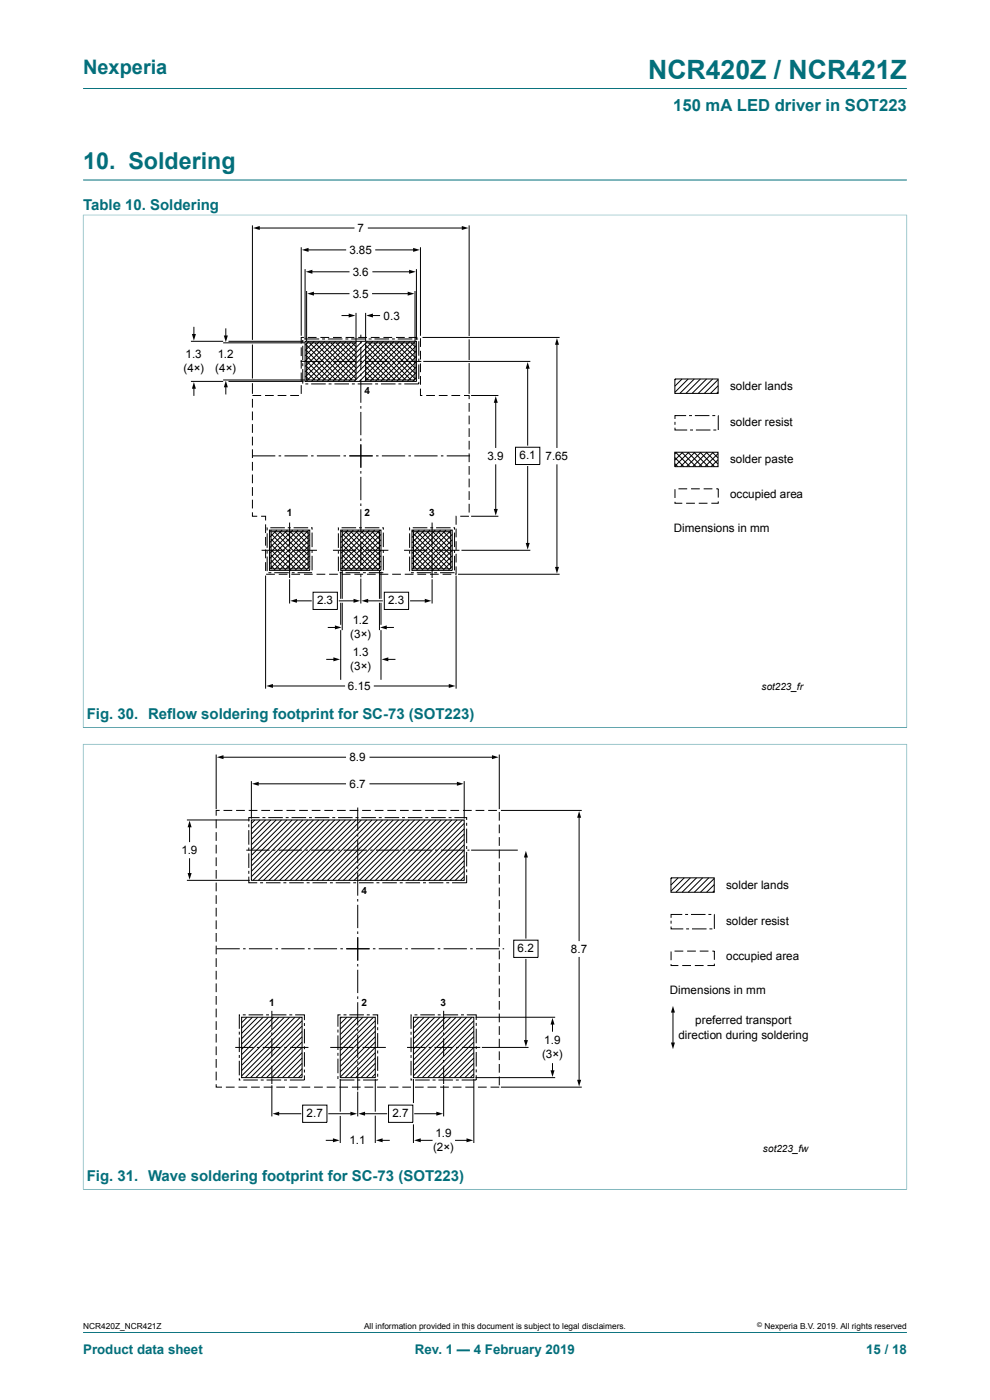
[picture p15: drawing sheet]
<svg xmlns="http://www.w3.org/2000/svg" width="210mm" height="297mm" viewBox="0 0 210 297" stroke-linecap="round" stroke-linejoin="round" font-family="sans-serif">
<defs><g id="words">
<text font-size="5.6" fill="#036f7b" x="137.5" y="16.8">NCR420Z / NCR421Z</text>
<text font-size="4.9" fill="#036f7b" x="17.6" y="35.9">10. Soldering</text>
<text font-size="4.2" fill="#036f7b" x="17.6" y="15.6">Nexperia</text>
<text font-size="3.5" fill="#036f7b" x="142.8" y="23.7">150 mA LED driver in SOT223</text>
<g font-size="3.2" fill="#036f7b">
<text x="17.6" y="44.5">Table 10. Soldering</text>
<text x="18.4" y="152.5">Fig. 30. Reflow soldering footprint for SC-73 (SOT223)</text>
<text x="18.4" y="250.4">Fig. 31. Wave soldering footprint for SC-73 (SOT223)</text>
</g>
<g font-size="2.8" fill="#036f7b">
<text x="17.6" y="287.2">Product data sheet</text>
<text x="88" y="287.2">Rev. 1 — 4 February 2019</text>
<text x="183.7" y="287.2">15 / 18</text>
</g>
<g font-size="2.5">
<text x="74.1" y="53.8">3.85</text>
<text x="75.8" y="49.2">7</text>
<text x="74.8" y="58.5">3.6</text>
<text x="74.8" y="63.2">3.5</text>
<text x="81.4" y="67.8">0.3</text>
<text x="39.4" y="75.9">1.3</text>
<text x="46.2" y="75.9">1.2</text>
<text x="38.9" y="78.9">(4×)</text>
<text x="45.7" y="78.9">(4×)</text>
<text x="154.9" y="82.8">solder lands</text>
<text x="154.9" y="90.4">solder resist</text>
<text x="103.4" y="97.5">3.9</text>
<text x="110.2" y="97.5">6.1</text>
<text x="115.7" y="97.5">7.65</text>
<text x="154.9" y="98.2">solder paste</text>
<text x="154.9" y="105.6">occupied area</text>
<text x="142.9" y="112.9">Dimensions in mm</text>
<text x="67.3" y="128.2">2.3</text>
<text x="82.4" y="128.2">2.3</text>
<text x="74.3" y="135.4">(3×)</text>
<text x="74.8" y="132.4">1.2</text>
<text x="74.3" y="142.2">(3×)</text>
<text x="74.8" y="139.1">1.3</text>
<text x="73.8" y="146.4">6.15</text>
<text x="74.2" y="161.5">8.9</text>
<text x="74.2" y="167.1">6.7</text>
<text x="38.5" y="181.2">1.9</text>
<text x="154" y="188.6">solder lands</text>
<text x="154" y="196.3">solder resist</text>
<text x="109.8" y="202">6.2</text>
<text x="121.1" y="202.1">8.7</text>
<text x="154" y="203.7">occupied area</text>
<text x="142.1" y="210.9">Dimensions in mm</text>
<text x="115.4" y="221.5">1.9</text>
<text x="143.9" y="220.3">direction during soldering</text>
<text x="147.5" y="217.3">preferred transport</text>
<text x="115" y="224.5">(3×)</text>
<text x="65" y="237">2.7</text>
<text x="83.2" y="237">2.7</text>
<text x="74.2" y="242.7">1.1</text>
<text x="91.9" y="244.2">(2×)</text>
<text x="92.4" y="241.2">1.9</text>
</g>
<g font-size="2.1">
<text x="77.3" y="83.6">4</text>
<text x="60.8" y="109.5">1</text>
<text x="77.3" y="109.5">2</text>
<text x="91.1" y="109.5">3</text>
<text x="161.6" y="146.4">sot223_fr</text>
<text x="76.7" y="189.7">4</text>
<text x="57.1" y="213.5">1</text>
<text x="76.7" y="213.5">2</text>
<text x="93.5" y="213.5">3</text>
<text x="161.8" y="244.4">sot223_fw</text>
</g>
<g font-size="1.8">
<text x="17.6" y="282">NCR420Z_NCR421Z</text>
<text x="77.2" y="282">All information provided in this document is subject to legal disclaimers.</text>
<text x="162.2" y="282">Nexperia B.V. 2019. All rights reserved</text>
</g>
<text font-size="1.4" x="160.6" y="281.6">©</text>
</g></defs>
<path d="M17.6 18.8h174.8M17.6 38.2h174.8M17.6 45.6h174.8M17.6 45.5v108.9M192.4 45.5v108.9M17.6 157.9h174.8M17.6 154.3h174.8M17.6 157.8v94.6M192.4 157.8v94.6M17.6 252.3h174.8M17.6 282.6h174.8" fill="none" stroke="#036f7b" stroke-width=".21"/>
<g fill="none" stroke="#000" stroke-width=".21">
<path d="M53.5 47.8v24.3M54.8 48.4h20.3M63.9 52.5v18.7M64.7 57.1v15M65.2 53h8.1M66 57.7h8M78.1 48.4h20.1M79.1 57.7h8M79.7 53h8.2M88.3 57.1v15M89.2 52.5v18.7M99.5 47.8v23.5"/>
<path d="M40.5 72.4h6.8M41.1 69.4v1.7M47.3 72.7h17.4M47.9 69.8v1.7M48.5 72.4h15.9M53.5 73.1v7.2M63.8 76.7h4.9M63.9 73.7v1.8M63.9 76.4v1.8M63.9 79v1.9M64.2 72.1v.6M64.2 73.4v3"/>
<path d="M64.2 77.1v.6M64.2 78.3v3.1M64.5 71.6h-.6v1.3M64.6 71.9h3.1M64.7 72.4h23.6v8.5h-23.6zM65 72.7h10.5v7.9h-10.5zM65 61.7v10.7M65 73.2l7.4 7.4M65 74.4l6.3 6.2M65 75.5l5.2 5.1M65 76.6l4 4M65 77.8l2.9 2.8"/>
<path d="M65 78.9l1.8 1.7M65.3 71.6h1.8M65.5 72.4l-.8 .8M65.7 72.7l7.8 7.9M66.3 62.3h7.7M66.7 72.4l-2 2M66.8 72.7l7.9 7.9M67.8 72.4l-3.1 3.1M67.9 72.7l7.6 7.6M68 71.6h1.8M68.3 71.9h.6M68.9 72.4l-4.2 4.2"/>
<path d="M69 72.7l6.5 6.5M69.4 76.7h.6M69.6 71.9h3M70.1 72.4l-5.4 5.3M70.2 72.7l5.3 5.4M70.6 71.6h1.9M70.7 76.7h4.9M71.2 72.4l-6.5 6.5M71.3 72.7l4.2 4.2M72.3 72.4l-7.6 7.6M72.4 72.7l3.1 3.1M72.6 66.9h1.6"/>
<path d="M73.3 71.9h.6M73.3 71.6h1.9M73.4 72.4l-8.5 8.5M73.6 72.7l1.9 2M74.5 71.9h3.1M74.6 72.4l-8.5 8.5M74.7 72.7l.8 .9M75.5 66.4v6M75.7 72.4l-8.5 8.5M76 71.6h1.8M76.3 76.7h.5M76.5 71v.7"/>
<path d="M76.5 72.4v.5M76.5 73.6v5M76.5 79.3v.5M76.8 72.4l-8.5 8.5M77.5 76.7h5M77.6 72.7h10.4v7.9h-10.4zM77.6 66.4v6M77.6 73.2l7.3 7.4M77.6 74.4l6.2 6.2M77.6 75.5l5.1 5.1M77.6 76.6l3.9 4M77.6 77.8l2.8 2.8"/>
<path d="M77.6 78.9l1.7 1.7M78 72.4l-8.5 8.5M78.2 72.7l7.9 7.9M78.2 71.9h.6M78.7 71.6h1.8M78.8 66.9h1.7M79 62.3h7.8M79.1 72.4l-8.5 8.5M79.3 72.7l7.9 7.9M79.4 71.9h3.1M80.2 72.4l-8.5 8.5M80.4 72.7l7.6 7.6"/>
<path d="M81.3 71.6h1.9M81.3 72.4l-8.5 8.5M81.6 72.7l6.4 6.5M82.5 72.4l-8.5 8.5M82.7 72.7l5.3 5.4M83.1 71.9h.7M83.2 76.7h.5M83.6 72.4l-8.5 8.5M83.8 72.7l4.2 4.2M84 71.6h1.9M84.4 71.9h3.1M84.4 76.7h5"/>
<path d="M84.7 72.4l-8.5 8.5M84.9 72.7l3.1 3.1M85.9 72.4l-8.5 8.5M86.1 72.7l1.9 2M86.7 71.6h1.8M87 72.4l-8.5 8.5M87.2 72.7l.8 .9M88 61.7v10.7M88.1 71.9h.6M88.1 72.4l-8.5 8.5M88.3 73.3l-7.6 7.6M88.3 74.5l-6.4 6.4"/>
<path d="M88.3 75.6l-5.3 5.3M88.3 76.7l-4.2 4.2M88.3 77.8l-3 3.1M88.3 79l-1.9 1.9M88.8 72.4v3.1M88.8 76.1v.6M88.8 77.3v3.1M89.2 71.8v1.8M89.2 74.4v1.9M89.2 77.1v1.8M89.2 79.8v1.8M89.6 71.6h29.1"/>
<path d="M89.8 76.7h22.7M99.5 72v4.4M99.5 77v6.5M111.9 77.9v16.5M118.1 72.9v22M40.5 80.9h6.8M41.1 82.2v1.7M47.3 80.6h17.4M47.9 81.9v1.7M48.5 80.9h15.9M53.5 96.7h4.9M53.5 83.9h1.9"/>
<path d="M53.5 81.3v2.2M53.5 84.6v1.9M53.5 87.3v1.8M53.5 90v1.8M53.5 92.6v1.9M53.5 95.3v1.9M53.5 98v1.8M56.2 83.9h1.9M58.9 83.9h1.8M59.1 96.7h.5M60.3 96.7h5M61.6 83.9h1.8"/>
<path d="M63.9 81.7v1.9M64.8 81.4h.6M65 80l.6 .6M66 96.7h.5M66 81.4h3.1M67.2 96.7h5M69.7 81.4h.6M70.9 81.4h3.1M72.9 96.7h.5M74.1 96.7h5M74.6 81.4h.7M75.9 81.4h3.1"/>
<path d="M76.5 80.5v4.9M76.5 86.2v.5M76.5 87.4v4.9M76.5 93v.6M76.5 94.3v4.9M76.5 99.9v.6M77.6 80l.6 .6M79.6 81.4h.6M79.8 96.7h.5M80.8 81.4h3.1M81 96.7h4.9M84.5 81.4h.6"/>
<path d="M86.6 96.7h.6M87.9 96.7h4.9M88.3 80.1l-.8 .8M88.8 81v.4h-3M89.2 82.4v1.5h.4M90.4 83.9h1.9M93.1 83.9h1.8M93.5 96.7h.6M94.8 96.7h4.9M95.8 83.9h1.8M98.4 83.9h1.1v.8M99.5 85.5v1.8"/>
<path d="M99.5 88.2v1.8M99.5 90.8v1.9M99.5 93.5v1.9M99.5 96.2v1.8M99.5 98.9v1.8M99.9 83.9h5.8M105.2 85.2v9.7M105.2 98.6v9.7M109.4 94.9h5.1v3.6h-5.1zM111.9 99v16.5M118.1 98.6v21.9M143.1 95.9h9.2v3.1h-9.2z"/>
<path d="M143.1 97.1l2 1.9M143.1 98.4l.7 .6M143.2 80.4h9.1v3.1h-9.1zM143.2 90.7v.5h2.6M143.2 89.5v.6M143.3 95.9l3.1 3.1M143.4 80.4l-.2 .2M143.5 95.9l-.4 .4M144.6 95.9l3.1 3.1M144.7 80.4l-1.5 1.5M144.8 95.9l-1.7 1.7M145.5 88.2h-2.3v.7"/>
<path d="M145.9 95.9l3.1 3.1M146 80.4l-2.8 2.8M146.1 95.9l-3 3M146.2 88.2h.6M146.4 91.2h.6M147.2 95.9l3.1 3.1M147.3 80.4l-3.1 3.1M147.4 88.2h3.1M147.4 95.9l-3.1 3.1M147.6 91.2h3.1M148.5 95.9l3.1 3.1M148.6 80.4l-3.1 3.1"/>
<path d="M148.7 95.9l-3.1 3.1M149.8 95.9l2.5 2.6M149.9 80.4l-3.1 3.1M150 95.9l-3.1 3.1M151.1 95.9l1.2 1.3M151.1 88.2h.6M151.2 80.4l-3.1 3.1M151.3 95.9l-3.1 3.1M151.3 91.2h.6M152.3 98.8l-.2 .2M152.3 97.5l-1.5 1.5M152.3 96.2l-2.8 2.8"/>
<path d="M152.3 88.2l.1 3M152.3 83.1l-.3 .4M152.3 81.8l-1.6 1.7M152.3 80.5l-2.9 3M53.5 108.7v.8h1.1M53.5 100.7v1.8M53.5 103.3v1.9M53.5 106v1.9M55.4 109.5h.9v.9M55.5 116.7h4.9M56.3 111.2v1.9M56.3 113.9v1.9"/>
<path d="M56.3 116.6v1.8M56.3 119.3v1.8M56.7 113.1v3.1M56.7 116.8v.7M56.7 118.1v3.1M56.7 112v.5M57.2 112.5h8.5v8.5h-8.5zM57.3 112h3.1M57.5 112.8h7.9v7.9h-7.9zM57.5 113.2l7.4 7.5M57.5 114.4l6.3 6.3M57.5 115.5l5.2 5.2"/>
<path d="M57.5 116.6l4 4.1M57.5 117.7l2.9 3M57.5 118.9l1.8 1.8M57.6 112.5l-.4 .4M58.2 112.8l7.2 7.2M58.7 112.5l-1.5 1.5M59.3 112.8l6.1 6.1M59.8 112.5l-2.6 2.6M60.4 112.8l5 4.9M61 112.5l-3.8 3.8M61 112h.7M61.1 116.7h.6"/>
<path d="M61.4 110.9v4.9M61.4 116.5v.5M61.4 117.7v4.9M61.6 112.8l3.8 3.8M62.1 112.5l-4.9 4.9M62.3 112h3.1M62.4 116.7h4.8M62.7 112.8l2.7 2.7M63.2 112.5l-6 6M63.8 112.8l1.6 1.6M64.4 112.5l-7.2 7.2M65 112.8l.4 .4"/>
<path d="M65.5 112.5l-8.3 8.3M65.7 113.4l-7.6 7.6M65.7 114.5l-6.5 6.5M65.7 115.6l-5.3 5.4M65.7 116.8l-4.2 4.2M65.7 117.9l-3.1 3.1M65.7 119l-1.9 2M66 112h.2v.4M66.2 113v3.1M66.2 116.7v.6M66.2 117.9v3.1M70.6 116.7h5"/>
<path d="M71.8 113.1v3.1M71.8 116.8v.7M71.8 118.1v3.1M71.8 112v.5M72.3 112.5h8.5v8.5h-8.5zM72.5 112h3M72.6 112.8h7.9v7.9h-7.9zM72.6 113.2l7.4 7.5M72.6 114.4l6.3 6.3M72.6 115.5l5.2 5.2M72.6 116.6l4.1 4.1M72.6 117.7l2.9 3"/>
<path d="M72.6 118.9l1.8 1.8M72.7 112.5l-.4 .4M73.3 112.8l7.2 7.2M73.8 112.5l-1.5 1.5M74.4 112.8l6.1 6.1M75 112.5l-2.7 2.6M75.5 112.8l5 4.9M76.1 112.5l-3.8 3.8M76.2 112h.6M76.3 116.7h.5M76.5 101.2v4.9M76.5 106.8v.5"/>
<path d="M76.5 108v5M76.5 113.7v.5M76.5 114.9v5M76.7 112.8l3.8 3.8M77.2 112.5l-4.9 4.9M77.4 112h3.1M77.5 116.7h4.9M77.8 112.8l2.7 2.7M78.3 112.5l-6 6M78.9 112.8l1.6 1.6M79.5 112.5l-7.2 7.2M80.1 112.8l.4 .4"/>
<path d="M80.6 112.5l-8.3 8.3M80.8 113.4l-7.6 7.6M80.8 114.5l-6.4 6.5M80.8 115.6l-5.3 5.4M80.8 116.8l-4.2 4.2M80.8 117.9l-3.1 3.1M80.8 119l-1.9 2M81.1 112h.2v.4M81.3 113v3.1M81.3 116.7v.6M81.3 117.9v3.1M85.7 116.7h4.9"/>
<path d="M86.9 113.1v3.1M86.9 116.8v.7M86.9 118.1v3.1M86.9 112v.5M87.4 112.5h8.5v8.5h-8.5zM87.6 112h3.1M87.7 112.8h7.9v7.9h-7.9zM87.7 113.2l7.5 7.5M87.7 114.4l6.3 6.3M87.7 115.5l5.2 5.2M87.7 116.6l4.1 4.1M87.7 117.7l2.9 3"/>
<path d="M87.7 118.9l1.8 1.8M87.8 112.5l-.4 .4M88.4 112.8l7.2 7.2M88.9 112.5l-1.5 1.5M89.5 112.8l6.1 6.1M90.1 112.5l-2.7 2.6M90.7 112.8l4.9 4.9M91.2 112.5l-3.8 3.8M91.3 112h.6M91.4 116.7h.5M91.7 110.9v4.9M91.7 116.5v.5"/>
<path d="M91.7 117.7v4.9M91.8 112.8l3.8 3.8M92.3 112.5l-4.9 4.9M92.5 112h3.1M92.6 116.7h4.9M92.9 112.8l2.7 2.7M93.5 112.5l-6.1 6M94 112.8l1.6 1.6M94.6 112.5l-7.2 7.2M95.2 112.8l.4 .4M95.7 112.5l-8.3 8.3M95.9 113.4l-7.6 7.6"/>
<path d="M95.9 114.5l-6.4 6.5M95.9 115.6l-5.3 5.4M95.9 116.8l-4.2 4.2M95.9 117.9l-3 3.1M95.9 119l-1.9 2M96.2 112h.2v.4M96.4 113v3.1M96.4 116.7v.6M96.4 117.9v3.1M96.7 112.1v1.9M96.7 114.8v1.9M96.7 117.5v1.8"/>
<path d="M96.8 109.5l-.1 1.8M97.6 109.5h1.9M97.9 116.7h14.6M99.5 101.5v1.9M99.5 104.2v1.9M99.5 106.9v1.8M99.9 109.5h5.8M143.2 106.5v.3h1.5M143.2 103.8v1.8M143.9 103.7h1.9M145.5 106.8h1.9M146.6 103.7h1.8"/>
<path d="M148.2 106.8h1.9M149.3 103.7h1.8M151.9 103.7h.5v1.9M152.4 106.4v.4h-1.5M56.3 122.1v24M56.5 121.8h1.8M56.9 121.5h.7M57.5 120l.7 .7M58.2 121.5h3.1M59.1 121.8h1.9M61.4 122.9v5.1M61.8 121.8h1.8"/>
<path d="M61.9 121.5h.6M62.7 127.5h3.3M63.1 121.5h3.1M64.5 121.8h1.8M65.7 120.1l-.8 .9M66.4 125.6h5.2v3.7h-5.2zM67.1 121.8h1.9M69.3 139.9h1.7M69.6 133.1h1.7M69.8 121.8h1.9M72 127.5h3.3M72.1 121.5h.6"/>
<path d="M72.3 121.3v5.7M72.3 127.9v4.6M72.3 133.7v10.5M72.5 121.8h1.8M72.6 121v6M72.6 127.9v5.8M72.6 120l.7 .7M73.3 121.5h3.1M75.2 121.8h1.8M76.5 120.6v.5M76.5 121.8v.7M76.5 122.7v5.3"/>
<path d="M77 121.5h.6M77.8 127.5h3.3M77.8 121.8h1.9M78.2 121.5h3.1M80.5 121v6M80.5 127.9v5.8M80.5 121.8h1.9M80.8 121.3v5.7M80.8 127.9v4.6M80.8 133.7v10.5M80.8 120.1l-.8 .9M81.5 125.6h5.2v3.7h-5.2z"/>
<path d="M81.8 133.1h1.7M82.1 139.9h1.7M83.2 121.8h1.8M85.9 121.8h1.8M87.1 127.5h3.3M87.2 121.5h.6M87.7 120l.7 .7M88.4 121.5h3.1M88.5 121.8h1.9M91.2 121.8h1.9M91.7 122.9v5.1M92.1 121.5h.6"/>
<path d="M93.3 121.5h3.1M93.9 121.8h1.8M95.9 120.1l-.8 .9M96.7 120.2v1.6h-.1M96.7 122.1v24M97.2 121.8h21.5M57.6 145.5h15.5M79.4 145.5h16.1M39.6 174h13.4M40.2 175.2v3.3M45.9 160.1v11.5M45.9 173.9v1.8"/>
<path d="M45.9 176.5v1.9M45.9 179.2v1.9M46.6 171.9h-.7v1.1M47.1 160.6h26.2M47.4 171.9h1.9M50.1 171.9h1.8M52.8 171.9h1.8M52.8 174.9v.6M52.8 176.1v3.1M52.8 179.8v.6M53.3 174h45.2v12.8h-45.2zM53.3 165.7v8"/>
<path d="M54.1 174l-.8 .7M54.6 166.3h18.7M55.1 173.5h-2.3v.8M55.2 174l-1.9 1.8M55.4 171.9h1.9M55.7 173.5h.6M56.3 174l-3 2.9M56.9 173.5h3.1M57.4 174l-4.1 4.1M58.1 171.9h1.9M58.6 174l-5.3 5.2M59.7 174l-6.4 6.3"/>
<path d="M60.6 173.5h.6M60.8 171.9h1.8M60.8 174l-7.5 7.5M61.8 173.5h3.1M62 174l-8.7 8.6M63.1 174l-9.8 9.7M63.5 171.9h1.8M64.2 174l-10.9 10.8M65.4 174l-12.1 12M65.5 173.5h.7M66.1 171.9h1.9M66.5 174l-12.8 12.8"/>
<path d="M66.8 173.5h3.1M67.6 174l-12.8 12.8M68.7 174l-12.8 12.8M68.8 171.9h1.9M69.9 174l-12.8 12.8M70.5 173.5h.6M71 174l-12.8 12.8M71.5 171.9h1.8M71.7 173.5h3.1M72.1 174l-12.8 12.8M73.3 174l-12.9 12.8M74.1 171.9h1.9"/>
<path d="M74.4 174l-12.8 12.8M75.4 173.5h.6M75.5 174l-12.8 12.8M75.9 171.3v5M75.9 177v.5M75.9 178.2v4.9M76.6 174l-12.8 12.8M76.7 173.5h3M76.8 171.9h1.9M77.8 174l-12.8 12.8M78.5 166.3h18.7M78.5 160.6h26.1"/>
<path d="M78.9 174l-12.8 12.8M79.5 171.9h1.8M80 174l-12.8 12.8M80.4 173.5h.6M81.2 174l-12.9 12.8M81.6 173.5h3.1M82.2 171.9h1.8M82.3 174l-12.8 12.8M83.4 174l-12.8 12.8M84.5 174l-12.8 12.8M84.8 171.9h1.9M85.3 173.5h.6"/>
<path d="M85.7 174l-12.8 12.8M86.5 173.5h3.1M86.8 174l-12.8 12.8M87.5 171.9h1.9M87.9 174l-12.8 12.8M89.1 174l-12.9 12.8M90.2 171.9h1.8M90.2 174l-12.8 12.8M90.2 173.5h.6M91.3 174l-12.8 12.8M91.5 173.5h3M92.4 174l-12.8 12.8"/>
<path d="M92.9 171.9h1.8M93.6 174l-12.8 12.8M94.7 174l-12.8 12.8M95.2 173.5h.6M95.5 171.9h1.9M95.8 174l-12.8 12.8M96.4 173.5h2.6v.4M97 174l-12.8 12.8M98.1 174l-12.8 12.8M98.2 171.9h1.9M98.5 175.8l-11 11M98.5 177l-9.8 9.8"/>
<path d="M98.5 178.1l-8.7 8.7M98.5 179.2l-7.6 7.6M98.5 174.7l-12.1 12.1M98.5 165.7v8M99 174.6v.6M99 175.8v3.1M99 179.5v.6M100.9 171.9h1.8M103.6 171.9h1.8M105.9 160.1v11.5M105.9 172.2v1.9M105.9 174.9v1.9"/>
<path d="M105.9 177.6v1.8M106.3 171.9h17.1M122.8 173.2v26.3M39.6 186.8h13.4M40.2 182.2v3.3M45.9 181.9v1.8M45.9 184.6v1.8M45.9 187.2v1.9M45.9 189.9v1.9M45.9 192.6v1.8M45.9 195.3v1.8M45.9 197.9v1.9"/>
<path d="M52.2 180.4h5M52.8 186v1.3h1.8M52.8 181v3.1M52.8 184.7v.7M55.2 187.3h.6M56.4 187.3h3.1M57.9 180.4h.5M59.1 180.4h5M60.1 187.3h.6M61.4 187.3h3M64.8 180.4h.5M65.1 187.3h.6"/>
<path d="M66 180.4h4.9M66.3 187.3h3.1M70 187.3h.6M71.2 187.3h3.1M71.6 180.4h.6M72.9 180.4h4.9M74.9 187.3h.6M75.9 183.8v.6M75.9 185.1v4.9M75.9 190.7v.5M75.9 192v4.9M75.9 197.6v.5"/>
<path d="M75.9 198.8v5M76.2 187.3h3M78.5 180.4h.6M79.8 180.4h4.9M79.9 187.3h.6M81.1 187.3h3.1M84.8 187.3h.6M85.4 180.4h.5M86 187.3h3.1M86.6 180.4h5M89.7 187.3h.6M91 187.3h3"/>
<path d="M92.3 180.4h.5M93.5 180.4h5l-6.4 6.4M94.7 187.3h.6M98.5 181.5l-5.3 5.3M98.5 182.6l-4.2 4.2M98.5 183.7l-3.1 3.1M98.5 184.9l-1.9 1.9M98.5 186l-.8 .8M99 185.7v1.6h-3.1M99 180.7v3.1M99 184.4v.6M99.2 180.4h.4"/>
<path d="M99.9 180.4h9.9M105.9 180.3v1.8M105.9 182.9v1.9M105.9 185.6v1.9M105.9 188.3v1.8M105.9 191v1.8M105.9 193.6v1.9M105.9 196.3v1.9M105.9 199v1.8M109 199.5h5.1v3.6h-5.1zM111.6 181.6v17.4M142.3 186.2h9.2v3.1h-9.2z"/>
<path d="M142.3 196.6v.5h2.6M142.3 195.3v.6M142.6 186.2l-.3 .3M143.9 186.2l-1.6 1.6M144.7 194h-2.4v.7M145.1 186.2l-2.8 2.9M145.3 194h.7M145.6 197.1h.6M146.5 186.2l-3.1 3.1M146.6 194h3.1M146.8 197.1h3.1M147.7 186.2l-3 3.1"/>
<path d="M149 186.2l-3 3.1M150.3 194h.6M150.3 186.2l-3 3.1M150.5 197.1h.6M151.5 194v3.1M151.5 189l-.3 .3M151.5 187.7l-1.6 1.6M151.5 186.4l-2.9 2.9M45.9 200.6v1.9M45.9 203.3v1.8M45.9 205.9v1.9M45.9 208.6v1.9"/>
<path d="M45.9 211.3v1.8M45.9 214v1.8M45.9 216.6v1.9M45.9 219.3v1.9M45.9 201.3h5M50.8 218.9v.6M50.9 215.3h-.1v3M51.3 215.8h12.8v12.8h-12.8zM51.5 215.3h.6M51.6 201.3h.5M52.4 215.8l-1.1 1.2M52.7 215.3h3.1"/>
<path d="M52.8 201.3h4.9M53.5 215.8l-2.2 2.3M54.7 215.8l-3.4 3.4M55.8 215.8l-4.5 4.5M56.4 215.3h.7M56.9 215.8l-5.6 5.7M57.7 214.4v3.9M57.7 219v.6M57.7 215.3h3.1M58.1 215.8l-6.8 6.8M58.4 201.3h.6M59.2 215.8l-7.9 7.9"/>
<path d="M59.7 201.3h4.9M60.3 215.8l-9 9.1M61.4 215.3h.6M61.4 215.8l-10.1 10.2M62.6 215.8l-11.3 11.3M62.6 215.3h2v1.1M63.7 215.8l-12.4 12.4M64.1 217.7l-11 10.9M64.1 218.8l-9.8 9.8M64.1 219.9l-8.7 8.7M64.1 216.5l-12.1 12.1M64.6 217v.7"/>
<path d="M64.6 218.3v3.1M65.3 201.3h.6M66.6 201.3h4.9M71.7 218.4v.6M71.7 219.7v3M72.2 215.8h7.4v12.8h-7.4zM72.2 201.3h.5M72.3 215.3h-.6v2.5M72.4 215.8l-.2 .3M72.9 215.3h.6M73.4 201.3h5M73.6 215.8l-1.4 1.4"/>
<path d="M74.1 215.3h3.1M74.7 215.8l-2.5 2.5M75.8 215.8l-3.6 3.7M75.9 204.5v.5M75.9 205.7v5M75.9 211.4v.5M75.9 212.6v5M75.9 218.3v.5M75.9 219.5v4.9M77 215.8l-4.8 4.8M77.8 215.3h.6M78.1 215.8l-5.9 5.9"/>
<path d="M79 215.3h1.1v2M79.1 201.3h.5M79.2 215.8l-7 7M79.6 217.7l-7.4 7.4M79.6 218.8l-7.4 7.4M79.6 219.9l-7.4 7.5M79.6 216.5l-7.4 7.5M80.1 217.9v.6M80.1 219.2v3M80.3 201.3h5M86 201.3h.5M87.2 218.9v.6"/>
<path d="M87.2 201.3h5M87.3 215.3h-.1v3M87.7 215.8h12.8v12.8h-12.8zM87.9 215.3h.6M88.8 215.8l-1.1 1.2M89.2 215.3h3M90 215.8l-2.3 2.3M91.1 215.8l-3.4 3.4M92.2 215.8l-4.5 4.5M92.9 215.3h.6M92.9 201.3h.5M93.4 215.8l-5.7 5.7"/>
<path d="M94.1 215.3h3.1M94.1 201.3h4.9M94.1 214.4v3.9M94.1 219v.6M94.5 215.8l-6.8 6.8M95.6 215.8l-7.9 7.9M96.7 215.8l-9 9.1M97.8 215.3h.6M97.9 215.8l-10.2 10.2M99 215.8l-11.3 11.3M99 215.3h2v1.1M99.7 201.3h.6"/>
<path d="M100.1 215.8l-12.4 12.4M100.5 217.7l-10.9 10.9M100.5 218.8l-9.8 9.8M100.5 219.9l-8.7 8.7M100.5 216.5l-12.1 12.1M100.9 215.8h16.9M101 201.3h4.9M101 217v.6M101 218.2v3.1M105.9 201.7v1.8M105.9 204.3v1.9M105.9 207v1.9"/>
<path d="M105.9 209.7v1.8M105.9 212.3v1.9M105.9 215v1.9M105.9 217.7v1.8M106.6 201.3h.3M111.6 203.5v17.4M117.2 217.1v1.7M122.8 203.1v26.3M142.3 204.5v.3h1.6M142.3 201.9v1.8M142.8 214.5v7.1M143.1 201.8h1.8"/>
<path d="M144.7 204.8h1.9M145.8 201.8h1.8M147.4 204.8h1.8M148.4 201.8h1.9M151.1 201.8h.4v1.8M151.5 204.4v.4h-1.4M45.9 230v.6h1.2M45.9 222v1.8M45.9 224.7v1.8M45.9 227.3v1.9M47.9 230.6h1.9M49.9 222.2h3.9"/>
<path d="M50.6 230.6h1.8M50.8 228.7v.4h.2M50.8 220.1v3.1M50.8 223.8v.6M50.8 225v3.1M51.6 229.1h3.1M53.3 230.6h1.8M54.5 222.2h.5M55.3 229.1h.6M55.7 222.2h3.9M55.9 230.6h1.9M56.6 229.1h3"/>
<path d="M57.7 220.3v3.8M57.7 224.8v.6M57.7 226.1v3.9M57.7 230.3v6.5M58.6 230.6h1.9M58.9 236.3h4.9M60.3 229.1h.6M60.3 222.2h.5M61.3 230.6h1.8M61.5 222.2h3.9M64 230.6h1.8M64.1 221.1l-7.6 7.5"/>
<path d="M64.1 222.2l-6.4 6.4M64.1 223.3l-5.3 5.3M64.1 224.5l-4.2 4.1M64.1 225.6l-3 3M64.1 226.7l-1.9 1.9M64.1 227.8l-.8 .8M64.2 234.4h5.2v3.7h-5.2zM64.6 228.1v1h-3.1M64.6 222v.6M64.6 223.2v3.1M64.6 226.9v.6M66.6 230.6h1.9"/>
<path d="M69.3 230.6h1.9M69.7 236.3h4.9M70.1 222.2h4.9M71.7 223.4v.6M71.7 224.6v3.1M71.7 228.3v.6M72 230.6h1.8M72.1 229.1h3.1M72.2 228.9v6.9M72.2 236.7v5.8M74.6 230.6h1.9M75.7 222.2h.5"/>
<path d="M75.8 229.1h.6M75.9 225.1v.6M75.9 226.4v4.9M75.9 231.6v5.2M76.9 222.2h4.9M77.2 236.3h4.8M77.3 230.6h1.9M79.6 221.1l-7.4 7.4M79.6 222.2l-6.4 6.4M79.6 223.3l-5.3 5.3M79.6 224.5l-4.2 4.1M79.6 225.6l-3 3"/>
<path d="M79.6 226.7l-1.9 1.9M79.6 227.8l-.8 .8M79.6 228.9v6.9M79.6 236.7v5.8M80 230.6h1.8M80.1 229l-3.1 .1M80.1 222.9v.6M80.1 224.1v3.1M80.1 227.8v.6M82.4 234.4h5.2v3.7h-5.2zM82.7 230.6h1.8M85.3 230.6h1.9"/>
<path d="M86.3 222.2h3.9M87.2 228.8v.3h.2M87.2 220.1v3.1M87.2 223.8v.6M87.2 225.1v3M87.7 228.9v5.1M87.7 238.5v4M88 236.3h4.8M88 230.6h1.9M88.1 229.1h3M90.7 230.6h1.8M90.9 222.2h.6"/>
<path d="M91.8 229.1h.6M92.2 222.2h3.8M93 229.1h3.1M93.4 230.6h1.8M94.1 220.3v3.8M94.1 224.8v.6M94.1 226.1v3.9M94.1 230.3v6.5M96 230.6h1.9M96.7 229.1h.6M96.8 222.2h.5M98 222.2h3.9"/>
<path d="M98.7 230.6h1.9M100.5 221.1l-7.5 7.5M100.5 222.2l-6.4 6.4M100.5 223.3l-5.3 5.3M100.5 224.5l-4.2 4.1M100.5 225.6l-3 3M100.5 226.7l-1.9 1.9M100.5 227.8l-.8 .8M100.5 228.9v13.6M100.9 228.6h16.9M101 228.1v1h-3.1M101 221.9v.7"/>
<path d="M101 223.2v3.1M101 226.9v.6M101.4 230.6h1.8M102.2 222.2h9.9M104.1 230.6h1.8M105.9 220.4v1.8M105.9 223v1.9M105.9 225.7v1.9M105.9 228.4v1.8M106.3 230.6h17.1M117.2 225.6v1.7M69.2 241.9h1.7"/>
<path d="M80.9 241.9h1.7M89 241.9h2.7M96.6 241.9h2.6"/>
</g>
<g fill="#000">
<path d="M53.7 48.4l1.4-.5v.9zM64 53l1.4-.4v.8zM64.9 57.7l1.4-.5v.9zM86.8 57.2l1.4 .5-1.4 .4zM87.6 52.6l1.4 .4-1.4 .4zM98 47.9l1.4 .5-1.4 .4zM40.7 70.9h.9l-.5 1.4zM47.5 71.2h.8l-.4 1.4zM65.2 62.3l1.4-.4v.8zM74 66.5l1.4 .4-1.4 .5zM77.7 66.9l1.4-.4v.9zM86.5 61.9l1.4 .4-1.4 .4z"/>
<path d="M111.9 76.8l.5 1.4h-.9zM118.1 71.7l.5 1.4h-.9zM41.1 81.1l.5 1.4h-.9zM47.9 80.8l.4 1.4h-.8zM105.2 84l.4 1.5h-.9zM104.7 108h.9l-.4 1.4zM111.5 115.2h.9l-.5 1.4zM61.6 127.5l1.4-.5v.9zM70.7 139.5l1.4 .4-1.4 .4zM71 132.7l1.5 .4-1.5 .4zM75 127l1.4 .5-1.4 .4zM76.7 127.5l1.4-.5v.9z"/>
<path d="M80.6 133.1l1.4-.4v.8zM81 139.9l1.4-.4v.8zM90.1 127l1.4 .5-1.4 .4zM117.7 120.3h.9l-.5 1.4zM56.5 145.5l1.4-.4v.8zM95.2 145.1l1.4 .4-1.4 .4zM40.2 174.1l.4 1.4h-.8zM46 160.6l1.4-.4v.9zM53.5 166.3l1.4-.5v.9zM96.9 165.8l1.4 .5-1.4 .4zM104.4 160.2l1.4 .4-1.4 .5zM122.8 172.1l.5 1.4h-.9z"/>
<path d="M39.8 185.2h.8l-.4 1.4zM111.6 180.5l.4 1.4h-.9zM117.2 215.9l.4 1.5h-.8zM142.8 213.4l.4 1.4h-.9zM57.8 236.3l1.4-.5v.9zM74.3 235.8l1.4 .5-1.4 .4zM76 236.3l1.4-.5v.9zM92.6 235.8l1.4 .5-1.4 .4zM111.1 220.7h.9l-.4 1.4zM116.8 227.1h.8l-.4 1.4zM122.4 229.1h.9l-.5 1.4zM142.3 221.2h.9l-.4 1.4z"/>
<path d="M70.6 241.5l1.4 .4-1.4 .4zM79.7 241.9l1.5-.4v.8zM87.8 241.9l1.5-.4v.8zM99 241.5l1.4 .4-1.4 .4z"/>
</g>
<use href="#words"/>
</svg>
